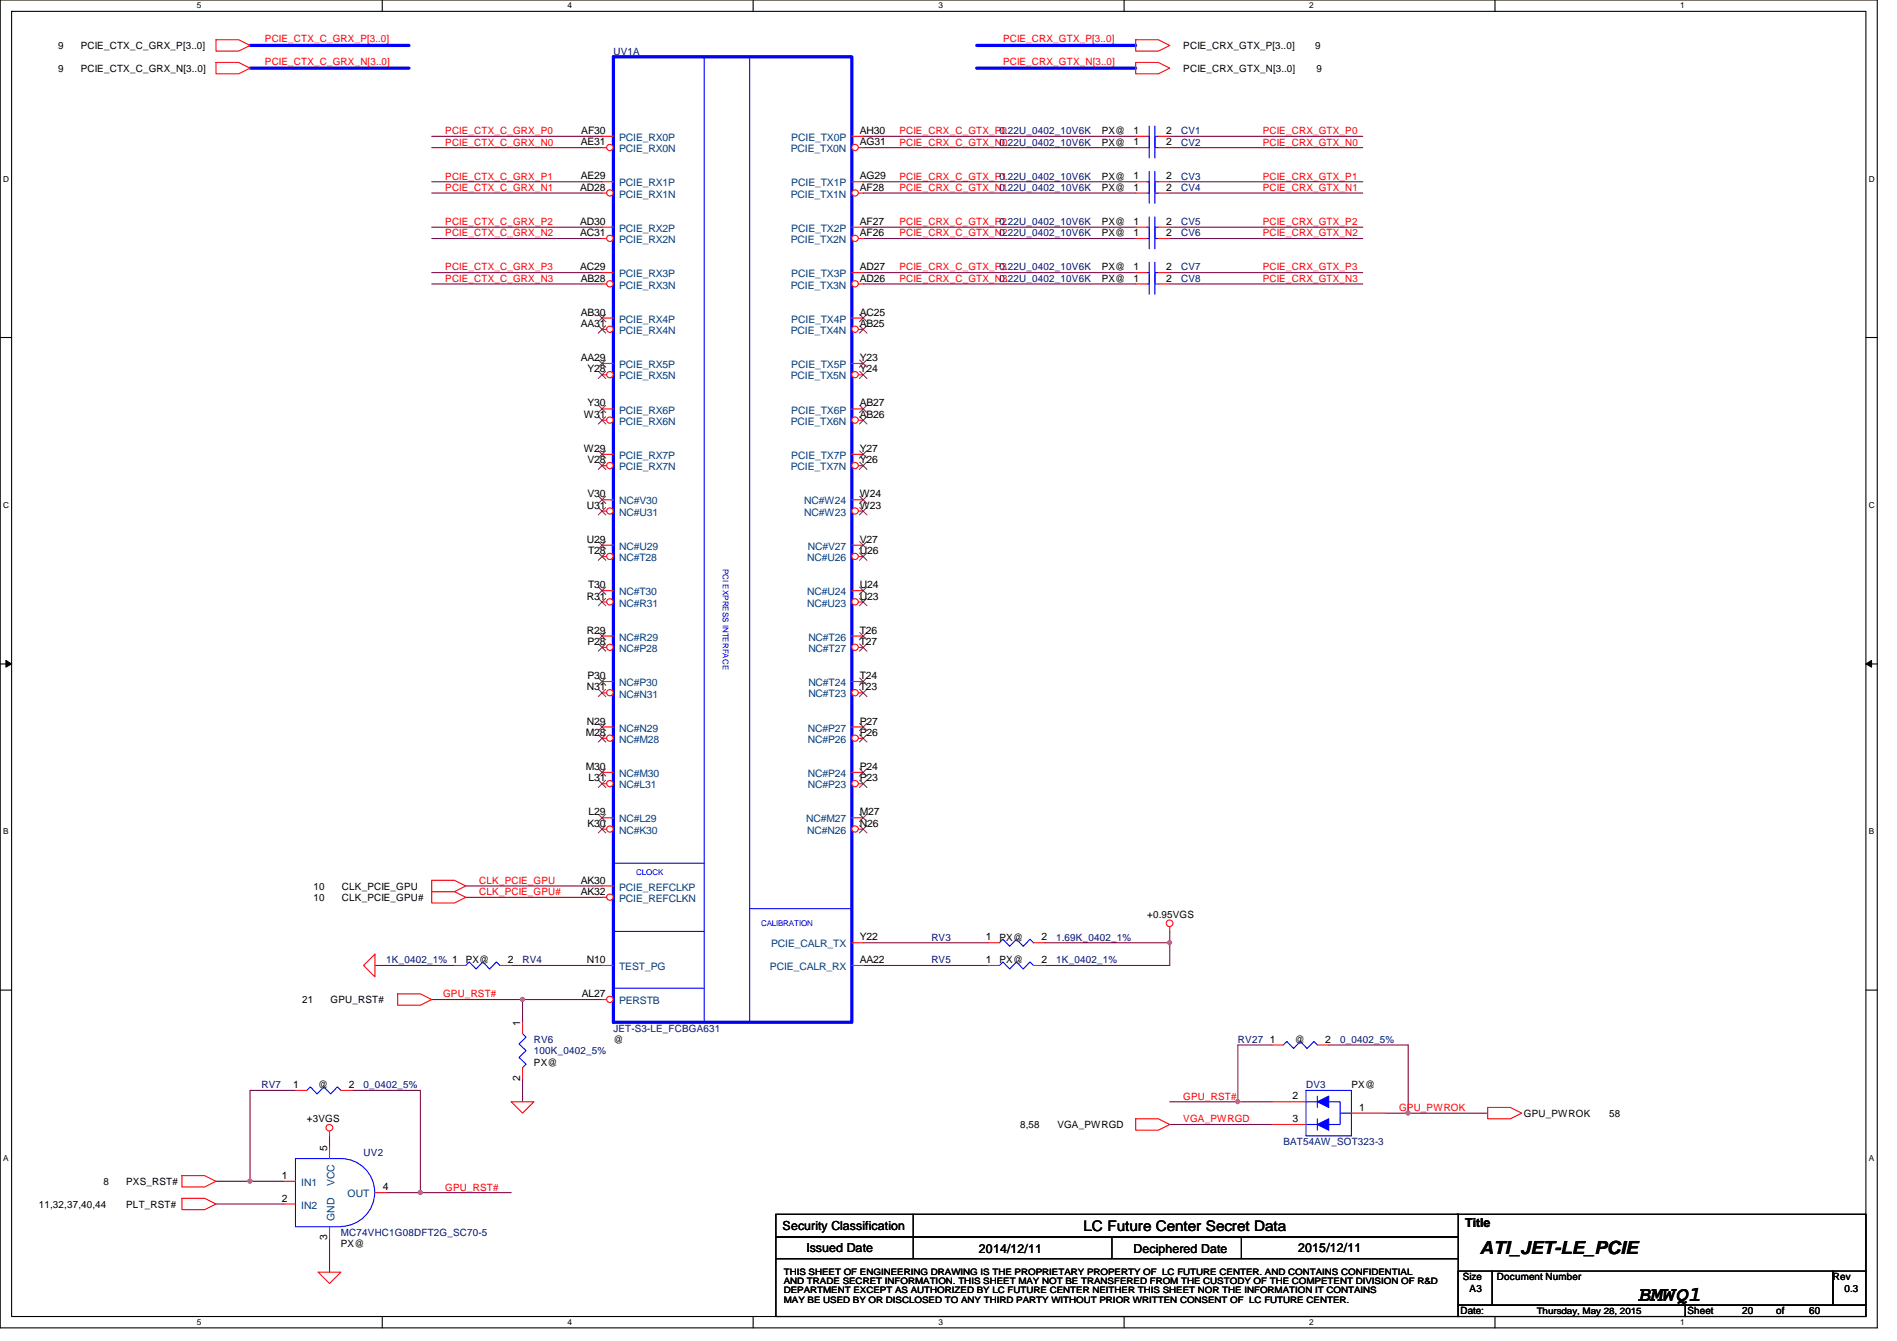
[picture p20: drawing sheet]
<svg xmlns="http://www.w3.org/2000/svg" width="297mm" height="210mm" viewBox="0 0 297 210" stroke-linecap="round" stroke-linejoin="round" font-family="sans-serif">
<defs><g id="words">
<text font-size="3.3" x="256.6" y="203.6">BMWQ1</text>
<text font-size="2.8" x="231.7" y="196.2">ATI_JET-LE_PCIE</text>
<text font-size="2.3" x="169.7" y="192.7">LC Future Center Secret Data</text>
<g font-size="1.9">
<text x="122.6" y="192.6">Security Classification</text>
<text x="126.3" y="195.9">Issued Date</text>
<text x="153.3" y="196.1">2014/12/11</text>
<text x="177.5" y="196.1">Deciphered Date</text>
<text x="203.3" y="195.9">2015/12/11</text>
<text x="229.4" y="192.1">Title</text>
</g>
<g font-size="1.6">
<text x="9.1" y="11.2">9</text>
<text x="9.1" y="7.7">9</text>
<text x="12.7" y="11.2">PCIE_CTX_C_GRX_N[3..0]</text>
<text x="12.7" y="7.7">PCIE_CTX_C_GRX_P[3..0]</text>
<text x="185.3" y="7.7">PCIE_CRX_GTX_P[3..0]</text>
<text x="185.3" y="11.2">PCIE_CRX_GTX_N[3..0]</text>
<text x="205.9" y="7.7">9</text>
<text x="206.1" y="11.2">9</text>
<text x="90.9" y="22.7">AE31</text>
<text x="91" y="21">AF30</text>
<text x="134.6" y="21">AH30</text>
<text x="134.6" y="22.7">AG31</text>
<text x="172.5" y="22.8">PX@</text>
<text x="172.5" y="21">PX@</text>
<text x="177.5" y="22.7">1</text>
<text x="177.5" y="21">1</text>
<text x="182.6" y="22.7">2</text>
<text x="182.6" y="21">2</text>
<text x="90.8" y="29.8">AD28</text>
<text x="90.9" y="28.1">AE29</text>
<text x="134.6" y="28.1">AG29</text>
<text x="134.6" y="29.8">AF28</text>
<text x="172.5" y="29.9">PX@</text>
<text x="172.5" y="28.1">PX@</text>
<text x="177.5" y="29.8">1</text>
<text x="177.5" y="28.1">1</text>
<text x="182.6" y="29.8">2</text>
<text x="182.6" y="28.1">2</text>
<text x="90.8" y="35.2">AD30</text>
<text x="134.6" y="35.2">AF27</text>
<text x="172.5" y="35.2">PX@</text>
<text x="177.5" y="35.2">1</text>
<text x="182.6" y="35.2">2</text>
<text x="90.8" y="37">AC31</text>
<text x="134.6" y="37">AF26</text>
<text x="172.5" y="37">PX@</text>
<text x="177.5" y="37">1</text>
<text x="182.6" y="37">2</text>
<text x="90.8" y="42.3">AC29</text>
<text x="90.9" y="44.1">AB28</text>
<text x="134.6" y="42.3">AD27</text>
<text x="134.6" y="44.1">AD26</text>
<text x="172.5" y="44.1">PX@</text>
<text x="172.5" y="42.3">PX@</text>
<text x="177.5" y="44.1">1</text>
<text x="177.5" y="42.3">1</text>
<text x="182.6" y="44.1">2</text>
<text x="182.6" y="42.3">2</text>
<text x="90.9" y="51.2">AA31</text>
<text x="90.9" y="49.4">AB30</text>
<text x="134.6" y="49.4">AC25</text>
<text x="134.6" y="51.2">AB25</text>
<text x="90.9" y="56.5">AA29</text>
<text x="92" y="58.3">Y28</text>
<text x="134.6" y="56.5">Y23</text>
<text x="134.6" y="58.3">Y24</text>
<text x="91.4" y="65.4">W31</text>
<text x="92" y="63.6">Y30</text>
<text x="134.6" y="63.6">AB27</text>
<text x="134.6" y="65.4">AB26</text>
<text x="91.4" y="70.7">W29</text>
<text x="134.6" y="70.7">Y27</text>
<text x="92" y="72.5">V28</text>
<text x="92" y="77.9">V30</text>
<text x="134.6" y="72.5">Y26</text>
<text x="134.6" y="77.9">W24</text>
<text x="91.9" y="79.6">U31</text>
<text x="134.6" y="79.6">W23</text>
<text x="91.9" y="85">U29</text>
<text x="92.1" y="86.7">T28</text>
<text x="134.6" y="85">V27</text>
<text x="134.6" y="86.7">U26</text>
<text x="91.9" y="93.9">R31</text>
<text x="92.1" y="92.1">T30</text>
<text x="134.6" y="93.9">U23</text>
<text x="134.6" y="92.1">U24</text>
<text x="91.9" y="99.2">R29</text>
<text x="92" y="101">P28</text>
<text x="134.6" y="101">T27</text>
<text x="134.6" y="99.2">T26</text>
<text x="92" y="106.3">P30</text>
<text x="134.6" y="106.3">T24</text>
<text x="91.9" y="108.1">N31</text>
<text x="91.9" y="113.4">N29</text>
<text x="134.6" y="108.1">T23</text>
<text x="134.6" y="113.4">P27</text>
<text x="91.7" y="115.2">M28</text>
<text x="134.6" y="115.2">P26</text>
<text x="91.7" y="120.5">M30</text>
<text x="92.2" y="122.3">L31</text>
<text x="134.6" y="122.3">P23</text>
<text x="134.6" y="120.5">P24</text>
<text x="92" y="129.4">K30</text>
<text x="92.2" y="127.6">L29</text>
<text x="134.6" y="127.6">M27</text>
<text x="134.6" y="129.4">N26</text>
<text x="49.1" y="141">10</text>
<text x="49.1" y="139.2">10</text>
<text x="53.5" y="141">CLK_PCIE_GPU#</text>
<text x="53.5" y="139.2">CLK_PCIE_GPU</text>
<text x="90.9" y="140.1">AK32</text>
<text x="90.9" y="138.3">AK30</text>
<text x="179.6" y="143.7">+0.95VGS</text>
<text x="134.6" y="147.2">Y22</text>
<text x="154.4" y="147.2">1</text>
<text x="156.5" y="147.2">PX@</text>
<text x="163.1" y="147.2">2</text>
<text x="72.9" y="150.8">PX@</text>
<text x="79.5" y="150.7">2</text>
<text x="91.9" y="150.7">N10</text>
<text x="134.6" y="150.7">AA22</text>
<text x="154.4" y="150.7">1</text>
<text x="156.5" y="150.8">PX@</text>
<text x="163.1" y="150.7">2</text>
<text x="47.3" y="157">21</text>
<text x="51.8" y="157">GPU_RST#</text>
<text x="81.4" y="160.6" transform="rotate(-90 81.4 160.6)">1</text>
<text x="91.1" y="156.1">AL27</text>
<text x="83.6" y="166.8">PX@</text>
<text x="96.1" y="163.2">@</text>
<text x="198.8" y="163.2">1</text>
<text x="202.7" y="163.2">@</text>
<text x="207.5" y="163.2">2</text>
<text x="45.9" y="170.3">1</text>
<text x="49.8" y="170.3">@</text>
<text x="54.6" y="170.3">2</text>
<text x="81.4" y="169.2" transform="rotate(-90 81.4 169.2)">2</text>
<text x="202.4" y="172.1">2</text>
<text x="211.6" y="170.3">PX@</text>
<text x="212.8" y="173.9">1</text>
<text x="48" y="175.7">+3VGS</text>
<text x="159.7" y="176.6">8,58</text>
<text x="165.6" y="176.6">VGA_PWRGD</text>
<text x="202.4" y="175.6">3</text>
<text x="238.6" y="174.8">GPU_PWROK</text>
<text x="252" y="174.8">58</text>
<text x="16.2" y="185.5">8</text>
<text x="19.8" y="185.5">PXS_RST#</text>
<text x="44.2" y="184.5">1</text>
<text x="51.2" y="180.1" transform="rotate(-90 51.2 180.1)">5</text>
<text x="6.1" y="189">11,32,37,40,44</text>
<text x="19.8" y="189">PLT_RST#</text>
<text x="44.2" y="188.1">2</text>
<text x="59.9" y="186.3">4</text>
<text x="51.2" y="194.1" transform="rotate(-90 51.2 194.1)">3</text>
<text x="53.4" y="195.2">PX@</text>
<text x="229.1" y="200.4">Size</text>
<text x="230.1" y="202.2">A3</text>
<text x="234.4" y="200.4">Document Number</text>
<text x="287" y="200.4">Rev</text>
<text x="288.8" y="202.2">0.3</text>
<text x="228.7" y="205.7">Date:</text>
<text x="264.2" y="205.7">Sheet</text>
<text x="272.8" y="205.7">20</text>
<text x="278.1" y="205.7">of</text>
<text x="283.3" y="205.7">60</text>
</g>
<g font-size="1.6" fill="#f00">
<text x="41.5" y="10.1">PCIE_CTX_C_GRX_N[3..0]</text>
<text x="41.5" y="6.6">PCIE_CTX_C_GRX_P[3..0]</text>
<text x="157.1" y="6.6">PCIE_CRX_GTX_P[3..0]</text>
<text x="157.1" y="10.1">PCIE_CRX_GTX_N[3..0]</text>
<text x="69.7" y="21">PCIE_CTX_C_GRX_P0</text>
<text x="69.7" y="22.8">PCIE_CTX_C_GRX_N0</text>
<text x="140.8" y="21">PCIE_CRX_C_GTX_P0</text>
<text x="140.8" y="22.8">PCIE_CRX_C_GTX_N0</text>
<text x="197.7" y="21">PCIE_CRX_GTX_P0</text>
<text x="197.7" y="22.8">PCIE_CRX_GTX_N0</text>
<text x="69.7" y="28.1">PCIE_CTX_C_GRX_P1</text>
<text x="69.7" y="29.9">PCIE_CTX_C_GRX_N1</text>
<text x="140.8" y="28.1">PCIE_CRX_C_GTX_P1</text>
<text x="140.8" y="29.9">PCIE_CRX_C_GTX_N1</text>
<text x="197.7" y="28.1">PCIE_CRX_GTX_P1</text>
<text x="197.7" y="29.9">PCIE_CRX_GTX_N1</text>
<text x="69.7" y="35.2">PCIE_CTX_C_GRX_P2</text>
<text x="140.8" y="35.2">PCIE_CRX_C_GTX_P2</text>
<text x="197.7" y="35.2">PCIE_CRX_GTX_P2</text>
<text x="69.7" y="37">PCIE_CTX_C_GRX_N2</text>
<text x="140.8" y="37">PCIE_CRX_C_GTX_N2</text>
<text x="197.7" y="37">PCIE_CRX_GTX_N2</text>
<text x="69.7" y="42.3">PCIE_CTX_C_GRX_P3</text>
<text x="69.7" y="44.1">PCIE_CTX_C_GRX_N3</text>
<text x="140.8" y="42.3">PCIE_CRX_C_GTX_P3</text>
<text x="140.8" y="44.1">PCIE_CRX_C_GTX_N3</text>
<text x="197.7" y="42.3">PCIE_CRX_GTX_P3</text>
<text x="197.7" y="44.1">PCIE_CRX_GTX_N3</text>
<text x="75.1" y="138.3">CLK_PCIE_GPU</text>
<text x="75.1" y="140.1">CLK_PCIE_GPU#</text>
<text x="69.4" y="156.1">GPU_RST#</text>
<text x="185.3" y="172.1">GPU_RST#</text>
<text x="219.1" y="173.9">GPU_PWROK</text>
<text x="185.3" y="175.7">VGA_PWRGD</text>
<text x="69.7" y="186.4">GPU_RST#</text>
</g>
<g font-size="1.6" fill="#000080">
<text x="96.1" y="8.6">UV1A</text>
<text x="156.5" y="22.8">0.22U_0402_10V6K</text>
<text x="156.5" y="21">0.22U_0402_10V6K</text>
<text x="185" y="22.8">CV2</text>
<text x="185" y="21">CV1</text>
<text x="156.5" y="29.9">0.22U_0402_10V6K</text>
<text x="156.5" y="28.1">0.22U_0402_10V6K</text>
<text x="185" y="29.9">CV4</text>
<text x="185" y="28.1">CV3</text>
<text x="156.5" y="35.2">0.22U_0402_10V6K</text>
<text x="185" y="35.2">CV5</text>
<text x="156.5" y="37">0.22U_0402_10V6K</text>
<text x="185" y="37">CV6</text>
<text x="156.5" y="44.1">0.22U_0402_10V6K</text>
<text x="156.5" y="42.3">0.22U_0402_10V6K</text>
<text x="185" y="44.1">CV8</text>
<text x="185" y="42.3">CV7</text>
<text x="145.8" y="147.2">RV3</text>
<text x="165.4" y="147.2">1.69K_0402_1%</text>
<text x="60.5" y="150.8">1K_0402_1% 1</text>
<text x="81.8" y="150.8">RV4</text>
<text x="145.8" y="150.8">RV5</text>
<text x="165.4" y="150.8">1K_0402_1%</text>
<text x="96.1" y="161.5">JET-S3-LE_FCBGA631</text>
<text x="83.6" y="163.2">RV6</text>
<text x="83.6" y="165">100K_0402_5%</text>
<text x="193.8" y="163.2">RV27</text>
<text x="209.8" y="163.2">0_0402_5%</text>
<text x="40.9" y="170.3">RV7</text>
<text x="56.9" y="170.3">0_0402_5%</text>
<text x="204.5" y="170.3">DV3</text>
<text x="201" y="179.2">BAT54AW_SOT323-3</text>
<text x="56.9" y="181">UV2</text>
<text x="53.4" y="193.5">MC74VHC1G08DFT2G_SC70-5</text>
</g>
<g font-size="1.6" fill="#004080">
<text x="96.9" y="23.8">PCIE_RX0N</text>
<text x="96.9" y="22.1">PCIE_RX0P</text>
<text x="123.8" y="23.8">PCIE_TX0N</text>
<text x="123.9" y="22.1">PCIE_TX0P</text>
<text x="96.9" y="29.2">PCIE_RX1P</text>
<text x="123.9" y="29.2">PCIE_TX1P</text>
<text x="96.9" y="30.9">PCIE_RX1N</text>
<text x="123.8" y="30.9">PCIE_TX1N</text>
<text x="96.9" y="38.1">PCIE_RX2N</text>
<text x="96.9" y="36.3">PCIE_RX2P</text>
<text x="123.8" y="38.1">PCIE_TX2N</text>
<text x="123.9" y="36.3">PCIE_TX2P</text>
<text x="96.9" y="45.2">PCIE_RX3N</text>
<text x="96.9" y="43.4">PCIE_RX3P</text>
<text x="123.8" y="45.2">PCIE_TX3N</text>
<text x="123.9" y="43.4">PCIE_TX3P</text>
<text x="96.9" y="52.3">PCIE_RX4N</text>
<text x="96.9" y="50.5">PCIE_RX4P</text>
<text x="123.8" y="52.3">PCIE_TX4N</text>
<text x="123.9" y="50.5">PCIE_TX4P</text>
<text x="96.9" y="59.4">PCIE_RX5N</text>
<text x="96.9" y="57.6">PCIE_RX5P</text>
<text x="123.8" y="59.4">PCIE_TX5N</text>
<text x="123.9" y="57.6">PCIE_TX5P</text>
<text x="96.9" y="64.7">PCIE_RX6P</text>
<text x="123.9" y="64.7">PCIE_TX6P</text>
<text x="96.9" y="66.5">PCIE_RX6N</text>
<text x="96.9" y="71.8">PCIE_RX7P</text>
<text x="123.8" y="66.5">PCIE_TX6N</text>
<text x="123.9" y="71.8">PCIE_TX7P</text>
<text x="96.9" y="73.6">PCIE_RX7N</text>
<text x="123.8" y="73.6">PCIE_TX7N</text>
<text x="96.9" y="80.7">NC#U31</text>
<text x="96.9" y="79">NC#V30</text>
<text x="125.9" y="80.7">NC#W23</text>
<text x="125.9" y="79">NC#W24</text>
<text x="96.9" y="87.8">NC#T28</text>
<text x="96.9" y="86.1">NC#U29</text>
<text x="126.4" y="87.8">NC#U26</text>
<text x="126.5" y="86.1">NC#V27</text>
<text x="96.9" y="95">NC#R31</text>
<text x="96.9" y="93.2">NC#T30</text>
<text x="126.4" y="95">NC#U23</text>
<text x="126.4" y="93.2">NC#U24</text>
<text x="96.9" y="100.3">NC#R29</text>
<text x="126.6" y="100.3">NC#T26</text>
<text x="96.9" y="102.1">NC#P28</text>
<text x="96.9" y="107.4">NC#P30</text>
<text x="126.6" y="102.1">NC#T27</text>
<text x="126.6" y="107.4">NC#T24</text>
<text x="96.9" y="109.2">NC#N31</text>
<text x="126.6" y="109.2">NC#T23</text>
<text x="96.9" y="116.3">NC#M28</text>
<text x="96.9" y="114.5">NC#N29</text>
<text x="126.5" y="116.3">NC#P26</text>
<text x="126.5" y="114.5">NC#P27</text>
<text x="96.9" y="123.4">NC#L31</text>
<text x="96.9" y="121.6">NC#M30</text>
<text x="126.5" y="123.4">NC#P23</text>
<text x="126.5" y="121.6">NC#P24</text>
<text x="96.9" y="130.5">NC#K30</text>
<text x="96.9" y="128.7">NC#L29</text>
<text x="126.2" y="128.7">NC#M27</text>
<text x="126.4" y="130.5">NC#N26</text>
<text x="96.9" y="141.2">PCIE_REFCLKN</text>
<text x="96.9" y="139.4">PCIE_REFCLKP</text>
<text x="120.7" y="148.3">PCIE_CALR_TX</text>
<text x="96.9" y="151.8">TEST_PG</text>
<text x="120.6" y="151.8">PCIE_CALR_RX</text>
<text x="96.9" y="157.2">PERSTB</text>
<text x="47.2" y="185.6">IN1</text>
<text x="52.4" y="185.7" transform="rotate(-90 52.4 185.7)">VCC</text>
<text x="47.2" y="189.2">IN2</text>
<text x="52.4" y="191.1" transform="rotate(-90 52.4 191.1)">GND</text>
<text x="54.4" y="187.4">OUT</text>
</g>
<g font-size="1.4">
<text x="122.7" y="199.6">THIS SHEET OF ENGINEERING DRAWING IS THE PROPRIETARY PROPERTY OF LC FUTURE CENTER. AND CONTAINS CONFIDENTIAL</text>
<text x="122.7" y="201">AND TRADE SECRET INFORMATION. THIS SHEET MAY NOT BE TRANSFERED FROM THE CUSTODY OF THE COMPETENT DIVISION OF R&amp;D</text>
<text x="122.7" y="202.4">DEPARTMENT EXCEPT AS AUTHORIZED BY LC FUTURE CENTER NEITHER THIS SHEET NOR THE INFORMATION IT CONTAINS</text>
<text x="122.7" y="203.9">MAY BE USED BY OR DISCLOSED TO ANY THIRD PARTY WITHOUT PRIOR WRITTEN CONSENT OF LC FUTURE CENTER.</text>
<text x="240.6" y="205.6">Thursday, May 28, 2015</text>
</g>
<g font-size="1.3">
<text x="30.8" y="1.3">5</text>
<text x="88.9" y="1.3">4</text>
<text x="146.9" y="1.3">3</text>
<text x="205" y="1.3">2</text>
<text x="263.1" y="1.3">1</text>
<text x=".5" y="28.4">D</text>
<text x="292.6" y="28.4">D</text>
<text x=".5" y="79.5">C</text>
<text x="292.6" y="79.5">C</text>
<text x=".5" y="130.6">B</text>
<text x="292.6" y="130.6">B</text>
<text x=".5" y="181.7">A</text>
<text x="292.6" y="181.7">A</text>
<text x="30.8" y="207.4">5</text>
<text x="88.9" y="207.4">4</text>
<text x="146.9" y="207.4">3</text>
<text x="205" y="207.4">2</text>
<text x="263.1" y="207.4">1</text>
</g>
<g font-size="1.3" fill="#00f">
<text x="113.2" y="89.1" transform="rotate(90 113.2 89.1)">PCI EXPRESS INTERFACE</text>
<text x="99.6" y="137">CLOCK</text>
<text x="119.2" y="145">CALIBRATION</text>
</g>
</g></defs>
<path d="M0 0h293.9v207.8h-293.9zM1.8 1.8h290.4v204.3h-290.4z" fill="none" stroke="#000" stroke-width=".17"/>
<g fill="#fff">
<path d="M30.8 .2h.7v1.4h-.7z"/>
<path d="M30.8 206.2h.7v1.4h-.7z"/>
</g>
<path d="M59.9 0v1.8M59.9 206.1v1.7" fill="none" stroke="#000" stroke-width=".17"/>
<g fill="#fff">
<path d="M88.9 .2h.6v1.4h-.6z"/>
<path d="M88.9 206.2h.6v1.4h-.6z"/>
</g>
<path d="M117.9 0v1.8M117.9 206.1v1.7" fill="none" stroke="#000" stroke-width=".17"/>
<g fill="#fff">
<path d="M146.9 .2h.7v1.4h-.7z"/>
<path d="M146.9 206.2h.7v1.4h-.7z"/>
</g>
<path d="M176 0v1.8M176 206.1v1.7" fill="none" stroke="#000" stroke-width=".17"/>
<g fill="#fff">
<path d="M205 .2h.7v1.4h-.7z"/>
<path d="M205 206.2h.7v1.4h-.7z"/>
</g>
<path d="M234.1 0v1.8M234.1 206.1v1.7" fill="none" stroke="#000" stroke-width=".17"/>
<g fill="#fff">
<path d="M263.1 .2h.7v1.4h-.7z"/>
<path d="M263.1 206.2h.7v1.4h-.7z"/>
<path d="M.5 27.3h.9v1.4h-.9z"/>
<path d="M292.6 27.3h.9v1.4h-.9z"/>
<path d="M.5 78.4h.9v1.4h-.9z"/>
<path d="M292.6 78.4h.9v1.4h-.9z"/>
</g>
<path d="M0 52.8h1.8M292.2 52.8h1.7" fill="none" stroke="#000" stroke-width=".17"/>
<g fill="#fff">
<path d="M.5 129.5h.8v1.3h-.8z"/>
<path d="M292.6 129.5h.8v1.3h-.8z"/>
</g>
<path d="M0 103.9h1.8M292.2 103.9h1.7" fill="none" stroke="#000" stroke-width=".17"/>
<path d="M.9 103.4l.9 .5-.9 .5zM292.2 103.9l.9-.5v1z" fill="#000"/>
<path d="M.9 103.4l.9 .5-.9 .5zM292.2 103.9l.9-.5v1z" fill="none" stroke="#000" stroke-width=".16"/>
<g fill="#fff">
<path d="M.5 180.5h.8v1.4h-.8z"/>
<path d="M292.6 180.5h.8v1.4h-.8z"/>
</g>
<path d="M0 155h1.8M292.2 155h1.7" fill="none" stroke="#000" stroke-width=".17"/>
<g fill="none" stroke="#800040" stroke-width=".17">
<path d="M67.6 21.3h26.7M67.6 23.1h26.7M67.6 28.4h26.7M67.6 30.2h26.7M67.6 35.6h26.7M67.6 37.3h26.7M135.2 21.3h42.6M135.2 23.1h42.6M135.2 28.4h42.6M135.2 30.2h42.6M135.2 35.6h42.6M135.2 37.3h42.6"/>
<path d="M183.2 21.3h30.2M183.2 23.1h30.2M183.2 28.4h30.2M183.2 30.2h30.2M183.2 35.6h30.2M183.2 37.3h30.2M67.6 42.7h26.7M67.6 44.4h26.7M135.2 42.7h42.6M135.2 44.4h42.6M183.2 42.7h30.2M183.2 44.4h30.2"/>
<path d="M72.9 138.7h21.4M72.9 140.5h21.4M81.8 156.5h12.5M163.6 147.6h19.6v3.5h-19.6"/>
</g>
<path d="M39.2 10.7h24.8M39.2 7.1h24.8M152.9 7.1h24.9M152.9 10.7h24.9" fill="none" stroke="#00f" stroke-width=".51"/>
<circle cx="183.1" cy="147.5" r=".32" fill="#f0f"/>
<circle cx="183.1" cy="147.5" r=".32" fill="none" stroke="#f0f" stroke-width=".17"/>
<path d="M58.7 151.1h12.5M67.6 156.5h14.2v3.5M80 151.1h14.3M183.2 145.8v1.8M51.6 177.8v1.8M33.8 188.5h10.7M39.2 184.9h5.3M51.6 193.8v5.3" fill="none" stroke="#800040" stroke-width=".17"/>
<circle cx="81.8" cy="156.4" r=".32" fill="#f0f"/>
<circle cx="81.8" cy="156.4" r=".32" fill="none" stroke="#f0f" stroke-width=".17"/>
<path d="M65.8 186.7h14.2" fill="none" stroke="#800040" stroke-width=".17"/>
<circle cx="65.8" cy="186.7" r=".32" fill="#f0f"/>
<circle cx="65.8" cy="186.7" r=".32" fill="none" stroke="#f0f" stroke-width=".17"/>
<path d="M39.2 170.7v14.2h-5.4" fill="none" stroke="#800040" stroke-width=".17"/>
<circle cx="39.1" cy="184.9" r=".32" fill="#f0f"/>
<circle cx="39.1" cy="184.9" r=".32" fill="none" stroke="#f0f" stroke-width=".17"/>
<path d="M135.2 151.1h19.5M135.2 147.6h19.5M39.2 170.7h7.1M55.2 170.7h10.6v16h-5.3M81.8 168.9v3.6M183.2 176h16M193.8 172.5h5.4M220.5 174.2h12.4" fill="none" stroke="#800040" stroke-width=".17"/>
<circle cx="220.5" cy="174.2" r=".32" fill="#f0f"/>
<circle cx="220.5" cy="174.2" r=".32" fill="none" stroke="#f0f" stroke-width=".17"/>
<path d="M199.2 163.6h-5.4v8.9h-10.6M208.1 163.6h12.4v10.6" fill="none" stroke="#800040" stroke-width=".17"/>
<circle cx="193.8" cy="172.4" r=".32" fill="#f0f"/>
<circle cx="193.8" cy="172.4" r=".32" fill="none" stroke="#f0f" stroke-width=".17"/>
<path d="M216.9 174.2h3.6" fill="none" stroke="#800040" stroke-width=".17"/>
<g fill="none" stroke="#f00" stroke-width=".17">
<path d="M33.8 9.8h3.6l1.8 .9-1.8 .9h-3.6zM33.8 6.2h3.6l1.8 .9-1.8 .9h-3.6zM177.8 6.2h3.6l1.8 .9-1.8 .9h-3.6zM177.8 9.8h3.6l1.8 .9-1.8 .9h-3.6zM177.8 44.4h1.8M177.8 42.7h1.8M181.4 44.4h1.8M181.4 42.7h1.8M67.6 139.6h3.6l1.7 .9-1.7 .8h-3.6zM67.6 137.8h3.6l1.7 .9-1.7 .9h-3.6zM58.7 149.3v3.6l-1.8-1.8zM62.3 155.6h3.5l1.8 .9-1.8 .8h-3.5z"/>
<path d="M94.3 151.1h1.7M133.4 151.1h1.8M133.4 147.6h1.8M154.7 147.6h1.8M161.8 147.6h1.8M183.2 145.1v.7M51.6 177.1v.7M80 172.5h3.6l-1.8 1.7zM81.8 160v1.8M81.8 167.1v1.8M177.8 175.1h3.6l1.8 .9-1.8 .9h-3.6zM232.9 173.3h3.6l1.8 .9-1.8 .9h-3.6z"/>
<path d="M28.5 187.6h3.5l1.8 .9-1.8 .8h-3.5zM28.5 184h3.5l1.8 .9-1.8 .9h-3.5zM49.8 199.1h3.6l-1.8 1.8z"/>
<circle cx="183.1" cy="144.5" r=".52"/>
<circle cx="51.6" cy="176.5" r=".52"/>
</g>
<path d="M121.5 190.1h106.8v3.5h-106.8zM121.5 193.6h106.8v3.4h-106.8zM121.5 197h106.8v9.1h-106.8zM143 190.1v6.9M174.1 193.6v3.4M194.4 193.6v3.4M228.2 190.1h64v8.9M228.3 199h5.4v5.3h-5.4zM233.7 199h53.3v5.3h-53.3zM287 199h5.2v5.3h-5.2zM228.3 204.3h35.6v1.8h-35.6zM263.9 204.3h28.3v1.8h-28.3z" fill="none" stroke="#000" stroke-width=".17"/>
<g fill="none" stroke="#00f" stroke-width=".17">
<path d="M110.3 8.9v151.1M117.4 8.9v151.1M179.6 44.4h.3M179.6 42.7h.3M179.9 42.8v3.3M179.9 41.1v3.2M180.8 42.8v3.3M180.8 44.4h.6M180.8 41.1v3.2M180.8 42.7h.6M96 135.1h14.3M96 145.8h14.3"/>
<path d="M96 154.7h14.3M117.4 142.2h16M156.5 147.6l.5-.6 1.1 1.1 1.1-1.1 1 1.1 1.1-1.1 .5 .6M81.8 161.8l.6 .5-1.1 1.1 1.1 1.1-1.1 1 1.1 1.1-.6 .5"/>
</g>
<path d="M96 8.9h37.4v151.1h-37.4z" fill="none" stroke="#00f" stroke-width=".51"/>
<circle cx="95.5" cy="140.4" r=".5" fill="#fff"/>
<g fill="none" stroke="#f00" stroke-width=".17">
<path d="M94.3 138.7h1.7M94.3 140.5h.7"/>
<circle cx="95.5" cy="140.4" r=".5"/>
</g>
<circle cx="95.5" cy="23.1" r=".5" fill="#fff"/>
<g fill="none" stroke="#f00" stroke-width=".17">
<path d="M94.3 23.1h.7M94.3 21.3h1.7"/>
<circle cx="95.5" cy="23.1" r=".5"/>
</g>
<circle cx="95.5" cy="94.2" r=".5" fill="#fff"/>
<g fill="none" stroke="#f00" stroke-width=".17">
<path d="M94.3 94.2h.7M94.3 92.5h1.7"/>
<circle cx="95.5" cy="94.2" r=".5"/>
</g>
<path d="M93.7 93.7l1.2 1.1M93.7 91.9l1.2 1.1M94.8 93.7l-1.1 1.1M94.8 91.9l-1.1 1.1" fill="none" stroke="#804000" stroke-width=".16"/>
<circle cx="95.5" cy="101.3" r=".5" fill="#fff"/>
<g fill="none" stroke="#f00" stroke-width=".17">
<path d="M94.3 99.6h1.7M94.3 101.3h.7"/>
<circle cx="95.5" cy="101.3" r=".5"/>
</g>
<path d="M93.7 99l1.2 1.2M94.8 99l-1.1 1.2M93.7 100.8l1.2 1.1M94.8 100.8l-1.1 1.1" fill="none" stroke="#804000" stroke-width=".16"/>
<circle cx="95.5" cy="108.4" r=".5" fill="#fff"/>
<g fill="none" stroke="#f00" stroke-width=".17">
<path d="M94.3 108.5h.7M94.3 106.7h1.7"/>
<circle cx="95.5" cy="108.4" r=".5"/>
</g>
<path d="M93.7 107.9l1.2 1.1M93.7 106.1l1.2 1.2M94.8 107.9l-1.1 1.1M94.8 106.1l-1.1 1.2" fill="none" stroke="#804000" stroke-width=".16"/>
<circle cx="95.5" cy="115.5" r=".5" fill="#fff"/>
<g fill="none" stroke="#f00" stroke-width=".17">
<path d="M94.3 115.6h.7M94.3 113.8h1.7"/>
<circle cx="95.5" cy="115.5" r=".5"/>
</g>
<path d="M93.7 115l1.2 1.2M93.7 113.2l1.2 1.2M94.8 115l-1.1 1.2M94.8 113.2l-1.1 1.2" fill="none" stroke="#804000" stroke-width=".16"/>
<circle cx="95.5" cy="122.7" r=".5" fill="#fff"/>
<g fill="none" stroke="#f00" stroke-width=".17">
<path d="M94.3 122.7h.7M94.3 120.9h1.7"/>
<circle cx="95.5" cy="122.7" r=".5"/>
</g>
<path d="M93.7 122.1l1.2 1.2M93.7 120.3l1.2 1.2M94.8 122.1l-1.1 1.2M94.8 120.3l-1.1 1.2" fill="none" stroke="#804000" stroke-width=".16"/>
<circle cx="95.5" cy="129.8" r=".5" fill="#fff"/>
<g fill="none" stroke="#f00" stroke-width=".17">
<path d="M94.3 129.8h.7M94.3 128h1.7"/>
<circle cx="95.5" cy="129.8" r=".5"/>
</g>
<path d="M93.7 129.2l1.2 1.2M93.7 127.5l1.2 1.1M94.8 129.2l-1.1 1.2M94.8 127.5l-1.1 1.1" fill="none" stroke="#804000" stroke-width=".16"/>
<circle cx="95.5" cy="30.2" r=".5" fill="#fff"/>
<g fill="none" stroke="#f00" stroke-width=".17">
<path d="M94.3 30.2h.7M94.3 28.4h1.7"/>
<circle cx="95.5" cy="30.2" r=".5"/>
</g>
<circle cx="95.5" cy="37.3" r=".5" fill="#fff"/>
<g fill="none" stroke="#f00" stroke-width=".17">
<path d="M94.3 37.3h.7M94.3 35.6h1.7"/>
<circle cx="95.5" cy="37.3" r=".5"/>
</g>
<circle cx="95.5" cy="44.4" r=".5" fill="#fff"/>
<g fill="none" stroke="#f00" stroke-width=".17">
<path d="M94.3 44.4h.7M94.3 42.7h1.7"/>
<circle cx="95.5" cy="44.4" r=".5"/>
</g>
<circle cx="95.5" cy="51.5" r=".5" fill="#fff"/>
<g fill="none" stroke="#f00" stroke-width=".17">
<path d="M94.3 51.6h.7M94.3 49.8h1.7"/>
<circle cx="95.5" cy="51.5" r=".5"/>
</g>
<path d="M93.7 51l1.2 1.2M93.7 49.2l1.2 1.2M94.8 51l-1.1 1.2M94.8 49.2l-1.1 1.2" fill="none" stroke="#804000" stroke-width=".16"/>
<circle cx="95.5" cy="58.6" r=".5" fill="#fff"/>
<g fill="none" stroke="#f00" stroke-width=".17">
<path d="M94.3 58.7h.7M94.3 56.9h1.7"/>
<circle cx="95.5" cy="58.6" r=".5"/>
</g>
<path d="M93.7 58.1l1.2 1.2M93.7 56.3l1.2 1.2M94.8 58.1l-1.1 1.2M94.8 56.3l-1.1 1.2" fill="none" stroke="#804000" stroke-width=".16"/>
<circle cx="95.5" cy="65.8" r=".5" fill="#fff"/>
<g fill="none" stroke="#f00" stroke-width=".17">
<path d="M94.3 65.8h.7M94.3 64h1.7"/>
<circle cx="95.5" cy="65.8" r=".5"/>
</g>
<path d="M93.7 65.2l1.2 1.2M93.7 63.5l1.2 1.1M94.8 65.2l-1.1 1.2M94.8 63.5l-1.1 1.1" fill="none" stroke="#804000" stroke-width=".16"/>
<circle cx="95.5" cy="72.9" r=".5" fill="#fff"/>
<g fill="none" stroke="#f00" stroke-width=".17">
<path d="M94.3 72.9h.7M94.3 71.1h1.7"/>
<circle cx="95.5" cy="72.9" r=".5"/>
</g>
<path d="M93.7 72.3l1.2 1.2M93.7 70.6l1.2 1.1M94.8 72.3l-1.1 1.2M94.8 70.6l-1.1 1.1" fill="none" stroke="#804000" stroke-width=".16"/>
<circle cx="95.5" cy="80" r=".5" fill="#fff"/>
<g fill="none" stroke="#f00" stroke-width=".17">
<path d="M94.3 78.2h1.7M94.3 80h.7"/>
<circle cx="95.5" cy="80" r=".5"/>
</g>
<path d="M93.7 79.5l1.2 1.1M93.7 77.7l1.2 1.1M94.8 79.5l-1.1 1.1M94.8 77.7l-1.1 1.1" fill="none" stroke="#804000" stroke-width=".16"/>
<circle cx="95.5" cy="87.1" r=".5" fill="#fff"/>
<g fill="none" stroke="#f00" stroke-width=".17">
<path d="M94.3 87.1h.7M94.3 85.3h1.7"/>
<circle cx="95.5" cy="87.1" r=".5"/>
</g>
<path d="M93.7 86.6l1.2 1.1M93.7 84.8l1.2 1.1M94.8 86.6l-1.1 1.1M94.8 84.8l-1.1 1.1" fill="none" stroke="#804000" stroke-width=".16"/>
<circle cx="95.5" cy="156.4" r=".5" fill="#fff"/>
<g fill="none" stroke="#f00" stroke-width=".17">
<path d="M94.3 156.5h.7"/>
<circle cx="95.5" cy="156.4" r=".5"/>
</g>
<circle cx="133.9" cy="23.1" r=".5" fill="#fff"/>
<g fill="none" stroke="#f00" stroke-width=".17">
<path d="M133.4 21.3h1.8M134.4 23.1h.8"/>
<circle cx="133.9" cy="23.1" r=".5"/>
</g>
<circle cx="133.9" cy="94.2" r=".5" fill="#fff"/>
<g fill="none" stroke="#f00" stroke-width=".17">
<path d="M133.4 92.5h1.8M134.4 94.2h.8"/>
<circle cx="133.9" cy="94.2" r=".5"/>
</g>
<path d="M134.6 93.7l1.2 1.1M134.6 91.9l1.2 1.1M135.7 93.7l-1.1 1.1M135.7 91.9l-1.1 1.1" fill="none" stroke="#804000" stroke-width=".16"/>
<circle cx="133.9" cy="101.3" r=".5" fill="#fff"/>
<g fill="none" stroke="#f00" stroke-width=".17">
<path d="M133.4 99.6h1.8M134.4 101.3h.8"/>
<circle cx="133.9" cy="101.3" r=".5"/>
</g>
<path d="M134.6 99l1.2 1.2M135.7 99l-1.1 1.2M134.6 100.8l1.2 1.1M135.7 100.8l-1.1 1.1" fill="none" stroke="#804000" stroke-width=".16"/>
<circle cx="133.9" cy="108.4" r=".5" fill="#fff"/>
<g fill="none" stroke="#f00" stroke-width=".17">
<path d="M133.4 106.7h1.8M134.4 108.5h.8"/>
<circle cx="133.9" cy="108.4" r=".5"/>
</g>
<path d="M134.6 107.9l1.2 1.1M134.6 106.1l1.2 1.2M135.7 107.9l-1.1 1.1M135.7 106.1l-1.1 1.2" fill="none" stroke="#804000" stroke-width=".16"/>
<circle cx="133.9" cy="115.5" r=".5" fill="#fff"/>
<g fill="none" stroke="#f00" stroke-width=".17">
<path d="M133.4 113.8h1.8M134.4 115.6h.8"/>
<circle cx="133.9" cy="115.5" r=".5"/>
</g>
<path d="M134.6 115l1.2 1.2M134.6 113.2l1.2 1.2M135.7 115l-1.1 1.2M135.7 113.2l-1.1 1.2" fill="none" stroke="#804000" stroke-width=".16"/>
<circle cx="133.9" cy="122.7" r=".5" fill="#fff"/>
<g fill="none" stroke="#f00" stroke-width=".17">
<path d="M133.4 120.9h1.8M134.4 122.7h.8"/>
<circle cx="133.9" cy="122.7" r=".5"/>
</g>
<path d="M134.6 122.1l1.2 1.2M134.6 120.3l1.2 1.2M135.7 122.1l-1.1 1.2M135.7 120.3l-1.1 1.2" fill="none" stroke="#804000" stroke-width=".16"/>
<circle cx="133.9" cy="129.8" r=".5" fill="#fff"/>
<g fill="none" stroke="#f00" stroke-width=".17">
<path d="M133.4 128h1.8M134.4 129.8h.8"/>
<circle cx="133.9" cy="129.8" r=".5"/>
</g>
<path d="M134.6 129.2l1.2 1.2M134.6 127.5l1.2 1.1M135.7 129.2l-1.1 1.2M135.7 127.5l-1.1 1.1" fill="none" stroke="#804000" stroke-width=".16"/>
<circle cx="133.9" cy="30.2" r=".5" fill="#fff"/>
<g fill="none" stroke="#f00" stroke-width=".17">
<path d="M133.4 28.4h1.8M134.4 30.2h.8"/>
<circle cx="133.9" cy="30.2" r=".5"/>
</g>
<circle cx="133.9" cy="37.3" r=".5" fill="#fff"/>
<g fill="none" stroke="#f00" stroke-width=".17">
<path d="M133.4 35.6h1.8M134.4 37.3h.8"/>
<circle cx="133.9" cy="37.3" r=".5"/>
</g>
<circle cx="133.9" cy="44.4" r=".5" fill="#fff"/>
<g fill="none" stroke="#f00" stroke-width=".17">
<path d="M133.4 42.7h1.8M134.4 44.4h.8"/>
<circle cx="133.9" cy="44.4" r=".5"/>
</g>
<circle cx="133.9" cy="51.5" r=".5" fill="#fff"/>
<g fill="none" stroke="#f00" stroke-width=".17">
<path d="M133.4 49.8h1.8M134.4 51.6h.8"/>
<circle cx="133.9" cy="51.5" r=".5"/>
</g>
<path d="M134.6 51l1.2 1.2M134.6 49.2l1.2 1.2M135.7 51l-1.1 1.2M135.7 49.2l-1.1 1.2" fill="none" stroke="#804000" stroke-width=".16"/>
<circle cx="133.9" cy="58.6" r=".5" fill="#fff"/>
<g fill="none" stroke="#f00" stroke-width=".17">
<path d="M133.4 56.9h1.8M134.4 58.7h.8"/>
<circle cx="133.9" cy="58.6" r=".5"/>
</g>
<path d="M134.6 58.1l1.2 1.2M134.6 56.3l1.2 1.2M135.7 58.1l-1.1 1.2M135.7 56.3l-1.1 1.2" fill="none" stroke="#804000" stroke-width=".16"/>
<circle cx="133.9" cy="65.8" r=".5" fill="#fff"/>
<g fill="none" stroke="#f00" stroke-width=".17">
<path d="M133.4 64h1.8M134.4 65.8h.8"/>
<circle cx="133.9" cy="65.8" r=".5"/>
</g>
<path d="M134.6 65.2l1.2 1.2M134.6 63.5l1.2 1.1M135.7 65.2l-1.1 1.2M135.7 63.5l-1.1 1.1" fill="none" stroke="#804000" stroke-width=".16"/>
<circle cx="133.9" cy="72.9" r=".5" fill="#fff"/>
<g fill="none" stroke="#f00" stroke-width=".17">
<path d="M133.4 71.1h1.8M134.4 72.9h.8"/>
<circle cx="133.9" cy="72.9" r=".5"/>
</g>
<path d="M134.6 72.3l1.2 1.2M134.6 70.6l1.2 1.1M135.7 72.3l-1.1 1.2M135.7 70.6l-1.1 1.1" fill="none" stroke="#804000" stroke-width=".16"/>
<circle cx="133.9" cy="80" r=".5" fill="#fff"/>
<g fill="none" stroke="#f00" stroke-width=".17">
<path d="M133.4 78.2h1.8M134.4 80h.8"/>
<circle cx="133.9" cy="80" r=".5"/>
</g>
<path d="M134.6 79.5l1.2 1.1M134.6 77.7l1.2 1.1M135.7 79.5l-1.1 1.1M135.7 77.7l-1.1 1.1" fill="none" stroke="#804000" stroke-width=".16"/>
<circle cx="133.9" cy="87.1" r=".5" fill="#fff"/>
<g fill="none" stroke="#f00" stroke-width=".17">
<path d="M177.8 30.2h1.8M177.8 28.4h1.8M177.8 37.3h1.8M177.8 23.1h1.8M177.8 35.6h1.8M177.8 21.3h1.8M181.4 30.2h1.8M181.4 28.4h1.8M181.4 37.3h1.8M181.4 23.1h1.8M181.4 35.6h1.8M181.4 21.3h1.8"/>
<path d="M133.4 85.3h1.8M134.4 87.1h.8M154.7 151.1h1.8M161.8 151.1h1.8M51.6 179.6v1.7M199.2 163.6h1.7M206.3 163.6h1.8M44.5 184.9h1.8M44.5 188.5h1.8M51.6 192v1.8M58.7 186.7h1.8"/>
<circle cx="133.9" cy="87.1" r=".5"/>
</g>
<path d="M134.6 86.6l1.2 1.1M134.6 84.8l1.2 1.1M135.7 86.6l-1.1 1.1M135.7 84.8l-1.1 1.1" fill="none" stroke="#804000" stroke-width=".16"/>
<g fill="none" stroke="#00f" stroke-width=".17">
<path d="M179.9 19.7v3.2M180.8 19.7v3.2M179.6 30.2h.3M179.6 28.4h.3M179.6 37.3h.3M179.6 23.1h.3M179.6 35.6h.3M179.6 21.3h.3M179.9 28.6v3.2M179.9 26.8v3.3M179.9 35.7v3.2M179.9 21.5v3.2"/>
<path d="M179.9 33.9v3.3M180.8 28.6v3.2M180.8 30.2h.6M180.8 26.8v3.3M180.8 28.4h.6M180.8 35.7v3.2M180.8 37.3h.6M180.8 21.5v3.2M180.8 23.1h.6M180.8 33.9v3.3M180.8 35.6h.6M180.8 21.3h.6"/>
<path d="M156.5 151.1l.5-.5 1.1 1.1 1.1-1.1 1 1.1 1.1-1.1 .5 .5M200.9 163.6l.6-.6 1.1 1.1 1-1.1 1.1 1.1 1-1.1 .6 .6M53.4 192a5.3 5.3 0 0 0 5.3-5.3 5.3 5.3 0 0 0-5.3-5.4h-7.1v10.7h7.1"/>
</g>
<path d="M206.3 176l1.8-.9v1.8z" fill="#00f"/>
<path d="M206.3 176l1.8-.9v1.8z" fill="none" stroke="#00f" stroke-width=".17"/>
<path d="M206.3 172.5l1.8-.9v1.7z" fill="#00f"/>
<path d="M72.9 151.1l.6-.5 1 1.1 1.1-1.1 1.1 1.1 1-1.1 .6 .5M48 170.7l.6-.6 1.1 1.1 1-1.1 1.1 1.1 1-1.1 .6 .6M204.5 172.5h1.8M204.5 170.7h7.1v7.1h-7.1zM204.5 176h1.8M206.3 175.1v1.8M206.3 171.6v1.7M206.3 172.5l1.8-.9v1.7zM208.1 172.5h1.7v3.5h-1.7M209.8 174.2h1.8" fill="none" stroke="#00f" stroke-width=".17"/>
<path d="M71.2 151.1h1.7M78.3 151.1h1.7M46.3 170.7h1.7M53.4 170.7h1.8M199.2 176h5.3M199.2 172.5h5.3M211.6 174.2h5.3" fill="none" stroke="#f00" stroke-width=".17"/>
<circle cx="183.1" cy="147.5" r=".32" fill="#f0f"/>
<circle cx="183.1" cy="147.5" r=".32" fill="none" stroke="#f0f" stroke-width=".17"/>
<circle cx="81.8" cy="156.4" r=".32" fill="#f0f"/>
<circle cx="81.8" cy="156.4" r=".32" fill="none" stroke="#f0f" stroke-width=".17"/>
<circle cx="65.8" cy="186.7" r=".32" fill="#f0f"/>
<circle cx="65.8" cy="186.7" r=".32" fill="none" stroke="#f0f" stroke-width=".17"/>
<circle cx="39.1" cy="184.9" r=".32" fill="#f0f"/>
<circle cx="39.1" cy="184.9" r=".32" fill="none" stroke="#f0f" stroke-width=".17"/>
<circle cx="220.5" cy="174.2" r=".32" fill="#f0f"/>
<circle cx="220.5" cy="174.2" r=".32" fill="none" stroke="#f0f" stroke-width=".17"/>
<circle cx="193.8" cy="172.4" r=".32" fill="#f0f"/>
<circle cx="193.8" cy="172.4" r=".32" fill="none" stroke="#f0f" stroke-width=".17"/>
<use href="#words"/>
</svg>
